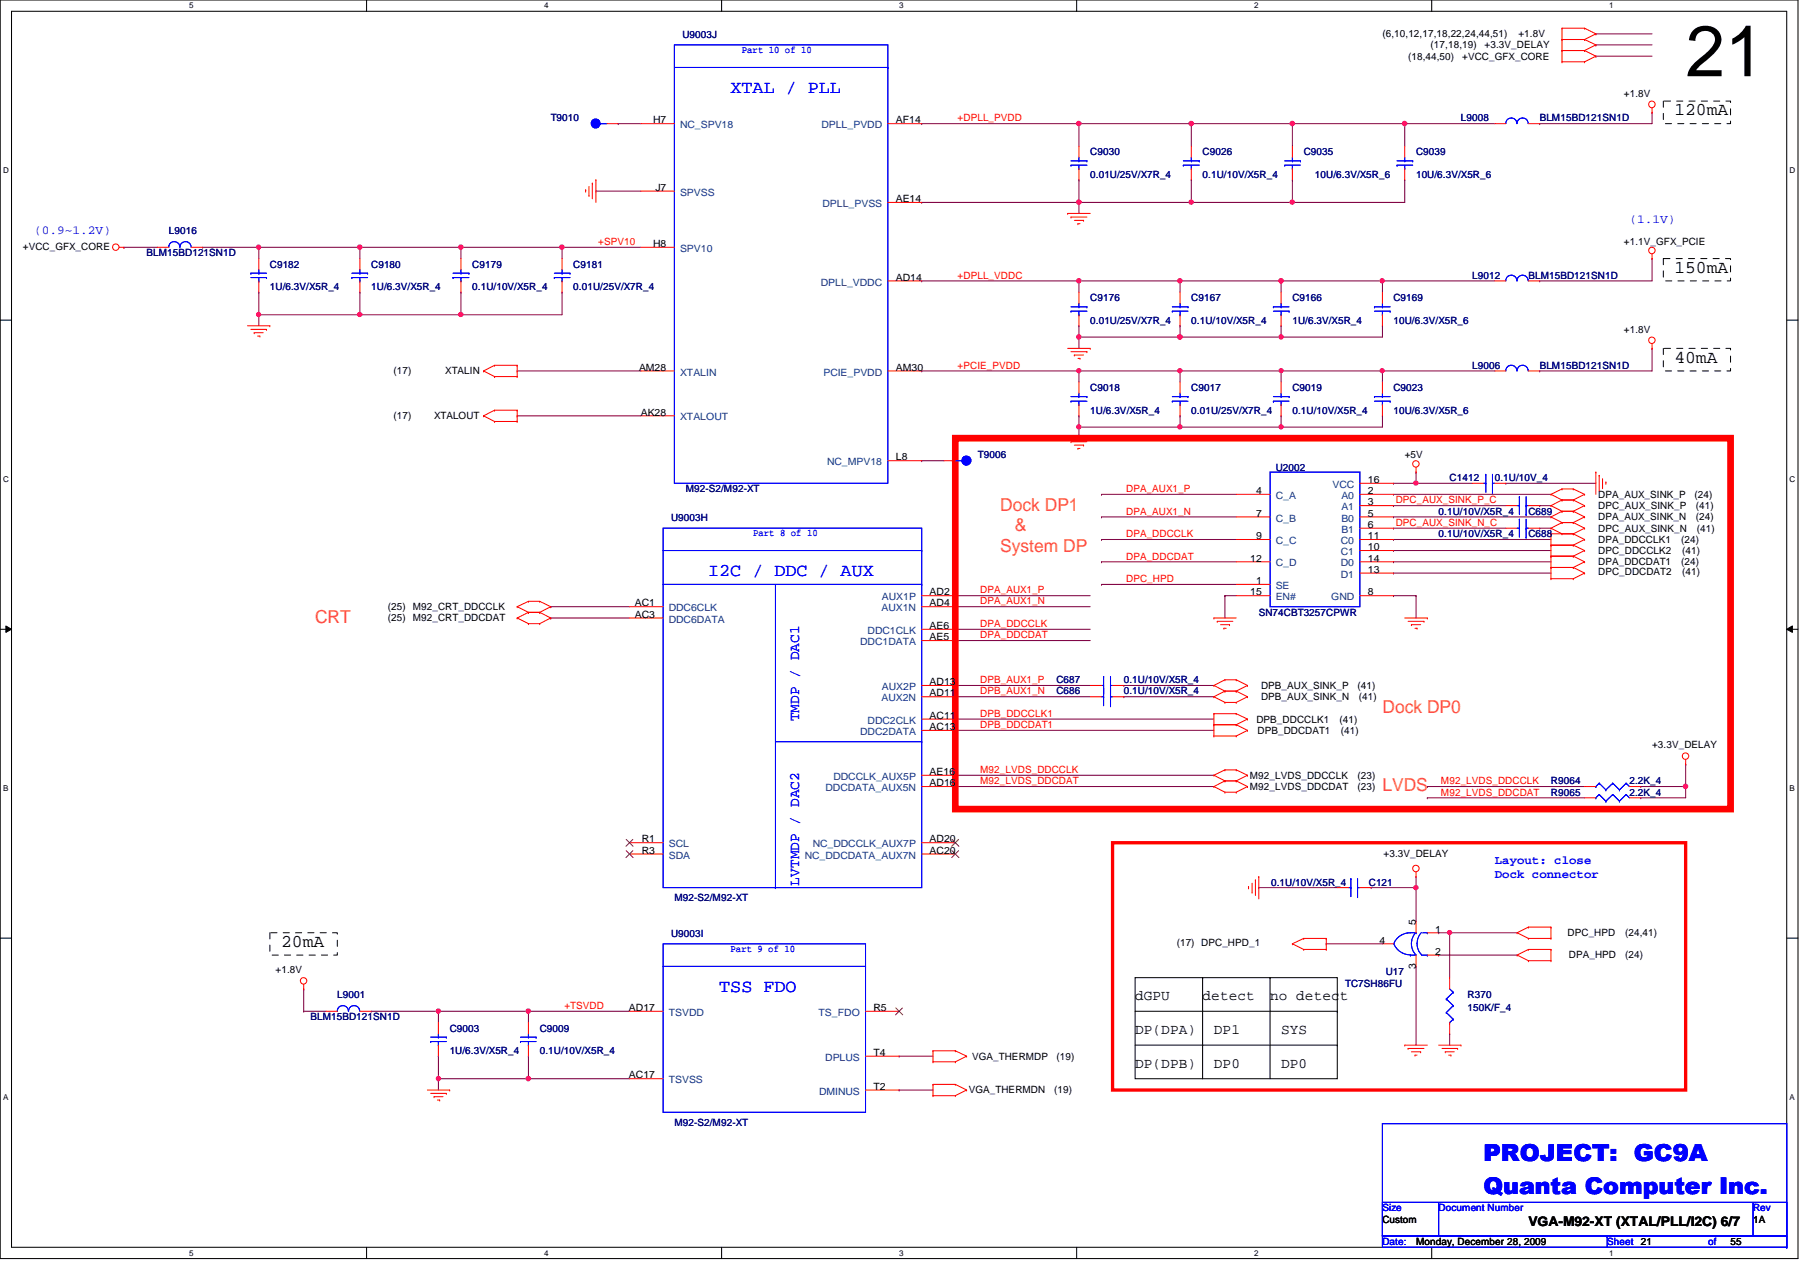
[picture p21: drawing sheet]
<svg xmlns="http://www.w3.org/2000/svg" width="297mm" height="210mm" viewBox="0 0 297 210" stroke-linecap="round" stroke-linejoin="round" font-family="sans-serif">
<defs><g id="words">
<text font-size="11.9" x="278.2" y="12.6">21</text>
<text font-size="3.9" fill="#00f" x="244.8" y="191.5">PROJECT: GC9A</text>
<text font-size="3.8" fill="#00f" x="244.8" y="197">Quanta Computer Inc.</text>
<g font-size="3" fill="#00f">
<text x="120.6" y="15.4">XTAL / PLL</text>
<text x="116.9" y="95.1">I2C / DDC / AUX</text>
<text x="118.7" y="163.7">TSS FDO</text>
</g>
<g font-size="3">
<text x="276.3" y="19">120mA</text>
<text x="276.3" y="45">150mA</text>
<text x="276.3" y="59.9">40mA</text>
<text x="46.4" y="156.3">20mA</text>
</g>
<g font-size="3" fill="#ff8000">
<text x="165.1" y="84.2">Dock DP1</text>
<text x="167.5" y="87.7">&amp;</text>
<text x="165.1" y="91.1">System DP</text>
<text x="52" y="102.8">CRT</text>
<text x="228.1" y="117.6">Dock DP0</text>
<text x="228.1" y="130.6">LVDS</text>
</g>
<g font-size="2.4" fill="#00f">
<text x="131.9" y="119" transform="rotate(-90 131.9 119)">TMDP / DAC1</text>
<text x="131.9" y="146.1" transform="rotate(-90 131.9 146.1)">LVTMDP / DAC2</text>
</g>
<g font-size="2.4">
<text x="187.3" y="165.1">dGPU</text>
<text x="198.5" y="165.1">detect</text>
<text x="209.6" y="165.1">no detect</text>
<text x="187.3" y="170.6">DP(DPA)</text>
<text x="200.3" y="170.6">DP1</text>
<text x="211.4" y="170.6">SYS</text>
<text x="187.3" y="176.2">DP(DPB)</text>
<text x="200.3" y="176.2">DP0</text>
<text x="211.4" y="176.2">DP0</text>
</g>
<text font-size="2.2" x="252.2" y="202.4">VGA-M92-XT (XTAL/PLL/I2C) 6/7</text>
<g font-size="2" fill="#00f">
<text x="5.6" y="38.7">(0.9~1.2V)</text>
<text x="268.9" y="36.8">(1.1V)</text>
<text x="246.7" y="142.6">Layout: close</text>
<text x="246.7" y="144.9">Dock connector</text>
</g>
<g font-size="1.7" fill="#000080">
<text x="112.6" y="6.3">U9003J</text>
<text x="90.9" y="20">T9010</text>
<text x="241.1" y="20">L9008</text>
<text x="254.1" y="20">BLM15BD121SN1D</text>
<text x="179.9" y="25.6">C9030</text>
<text x="179.9" y="29.3">0.01U/25V/X7R_4</text>
<text x="198.5" y="25.6">C9026</text>
<text x="198.5" y="29.3">0.1U/10V/X5R_4</text>
<text x="215.1" y="25.6">C9035</text>
<text x="217" y="29.3">10U/6.3V/X5R_6</text>
<text x="233.7" y="25.6">C9039</text>
<text x="233.7" y="29.3">10U/6.3V/X5R_6</text>
<text x="27.9" y="38.6">L9016</text>
<text x="24.2" y="42.3">BLM15BD121SN1D</text>
<text x="44.5" y="44.2">C9182</text>
<text x="44.5" y="47.8">1U/6.3V/X5R_4</text>
<text x="61.3" y="44.2">C9180</text>
<text x="61.3" y="47.8">1U/6.3V/X5R_4</text>
<text x="77.9" y="44.2">C9179</text>
<text x="77.9" y="47.8">0.1U/10V/X5R_4</text>
<text x="94.6" y="44.2">C9181</text>
<text x="94.6" y="47.8">0.01U/25V/X7R_4</text>
<text x="242.9" y="46">L9012</text>
<text x="252.2" y="46">BLM15BD121SN1D</text>
<text x="179.9" y="49.7">C9176</text>
<text x="179.9" y="53.4">0.01U/25V/X7R_4</text>
<text x="196.6" y="49.7">C9167</text>
<text x="196.6" y="53.4">0.1U/10V/X5R_4</text>
<text x="213.3" y="49.7">C9166</text>
<text x="213.3" y="53.4">1U/6.3V/X5R_4</text>
<text x="230" y="49.7">C9169</text>
<text x="230" y="53.4">10U/6.3V/X5R_6</text>
<text x="179.9" y="64.5">C9018</text>
<text x="196.6" y="64.5">C9017</text>
<text x="213.3" y="64.5">C9019</text>
<text x="230" y="64.5">C9023</text>
<text x="242.9" y="60.8">L9006</text>
<text x="254.1" y="60.8">BLM15BD121SN1D</text>
<text x="179.9" y="68.2">1U/6.3V/X5R_4</text>
<text x="196.6" y="68.2">0.01U/25V/X7R_4</text>
<text x="213.3" y="68.2">0.1U/10V/X5R_4</text>
<text x="230" y="68.2">10U/6.3V/X5R_6</text>
<text x="161.4" y="75.6">T9006</text>
<text x="210.5" y="77.7">U2002</text>
<text x="113.2" y="81.2">M92-S2/M92-XT</text>
<text x="239.2" y="79.4">C1412</text>
<text x="246.7" y="79.4">0.1U/10V_4</text>
<text x="110.7" y="86">U9003H</text>
<text x="237.4" y="88.6">0.1U/10V/X5R_4</text>
<text x="237.4" y="84.9">0.1U/10V/X5R_4</text>
<text x="252.2" y="88.6">C688</text>
<text x="252.2" y="84.9">C689</text>
<text x="207.7" y="101.6">SN74CBT3257CPWR</text>
<text x="174.3" y="112.7">C687</text>
<text x="185.5" y="112.7">0.1U/10V/X5R_4</text>
<text x="174.3" y="114.6">C686</text>
<text x="185.5" y="114.6">0.1U/10V/X5R_4</text>
<text x="255.9" y="129.4">R9064</text>
<text x="255.9" y="131.3">R9065</text>
<text x="268.9" y="129.4">2.2K_4</text>
<text x="268.9" y="131.3">2.2K_4</text>
<text x="111.3" y="148.7">M92-S2/M92-XT</text>
<text x="209.8" y="146.1">0.1U/10V/X5R_4</text>
<text x="225.9" y="146.1">C121</text>
<text x="110.7" y="154.6">U9003I</text>
<text x="228.7" y="161">U17</text>
<text x="55.7" y="164.7">L9001</text>
<text x="222" y="162.8">TC7SH86FU</text>
<text x="242.2" y="164.7">R370</text>
<text x="242.2" y="166.9">150K/F_4</text>
<text x="51.2" y="168.4">BLM15BD121SN1D</text>
<text x="74.2" y="170.2">C9003</text>
<text x="74.2" y="173.9">1U/6.3V/X5R_4</text>
<text x="89.1" y="170.2">C9009</text>
<text x="89.1" y="173.9">0.1U/10V/X5R_4</text>
<text x="111.3" y="185.8">M92-S2/M92-XT</text>
</g>
<g font-size="1.7" fill="#00f">
<text x="122.4" y="8.7">Part 10 of 10</text>
<text x="124.3" y="88.5">Part 8 of 10</text>
<text x="120.6" y="157.1">Part 9 of 10</text>
<text x="228.1" y="199.9">Size</text>
<text x="237.4" y="199.9">Document Number</text>
<text x="289.3" y="199.9">Rev</text>
<text x="228.1" y="205.4">Date:</text>
<text x="265.2" y="205.4">Sheet</text>
<text x="281.9" y="205.4">of</text>
</g>
<g font-size="1.7">
<text x="228.1" y="6.1">(6,10,12,17,18,22,24,44,51)</text>
<text x="232.4" y="9.8">(18,44,50)</text>
<text x="236.1" y="8">(17,18,19)</text>
<text x="241.3" y="9.8">+VCC_GFX_CORE</text>
<text x="245" y="8">+3.3V_DELAY</text>
<text x="250.6" y="6.1">+1.8V</text>
<text x="268" y="16">+1.8V</text>
<text x="107.8" y="20.4">H7</text>
<text x="147.8" y="20.4">AF14</text>
<text x="108.2" y="31.5">J7</text>
<text x="147.8" y="33.4">AE14</text>
<text x="3.8" y="41.2">+VCC_GFX_CORE</text>
<text x="107.8" y="40.8">H8</text>
<text x="268" y="40.4">+1.1V_GFX_PCIE</text>
<text x="147.8" y="46.3">AD14</text>
<text x="268" y="54.9">+1.8V</text>
<text x="64.9" y="61.8">(17)</text>
<text x="73.5" y="61.8">XTALIN</text>
<text x="105.4" y="61.2">AM28</text>
<text x="147.8" y="61.2">AM30</text>
<text x="64.9" y="69.2">(17)</text>
<text x="71.6" y="69.2">XTALOUT</text>
<text x="105.7" y="68.6">AK28</text>
<text x="147.8" y="76">L8</text>
<text x="231.8" y="75.6">+5V</text>
<text x="207.3" y="81.5">4</text>
<text x="225.7" y="81.5">2</text>
<text x="225.7" y="83.4">3</text>
<text x="225.7" y="79.7">16</text>
<text x="263.7" y="82.2">DPA_AUX_SINK_P</text>
<text x="263.7" y="84">DPC_AUX_SINK_P</text>
<text x="279.7" y="82.2">(24)</text>
<text x="279.9" y="84">(41)</text>
<text x="207.3" y="85.3">7</text>
<text x="207.3" y="89">9</text>
<text x="225.7" y="85.3">5</text>
<text x="225.7" y="87.1">6</text>
<text x="225.7" y="89">11</text>
<text x="263.7" y="89.6">DPA_DDCCLK1</text>
<text x="263.7" y="85.9">DPA_AUX_SINK_N</text>
<text x="263.7" y="87.7">DPC_AUX_SINK_N</text>
<text x="277.4" y="89.6">(24)</text>
<text x="279.9" y="85.9">(24)</text>
<text x="280" y="87.7">(41)</text>
<text x="206.3" y="92.7">12</text>
<text x="225.7" y="90.8">10</text>
<text x="225.7" y="94.5">13</text>
<text x="225.7" y="92.7">14</text>
<text x="263.7" y="91.4">DPC_DDCCLK2</text>
<text x="263.7" y="95">DPC_DDCDAT2</text>
<text x="263.7" y="93.3">DPA_DDCDAT1</text>
<text x="277.4" y="93.3">(24)</text>
<text x="277.6" y="91.4">(41)</text>
<text x="277.6" y="95">(41)</text>
<text x="64" y="100.7">(25) M92_CRT_DDCCLK</text>
<text x="104.8" y="101.9">AC3</text>
<text x="104.8" y="100.1">AC1</text>
<text x="153.4" y="98.3">AD2</text>
<text x="153.4" y="100.1">AD4</text>
<text x="206.3" y="98.3">15</text>
<text x="207.3" y="96.4">1</text>
<text x="225.7" y="98.3">8</text>
<text x="64" y="102.5">(25) M92_CRT_DDCDAT</text>
<text x="153.4" y="105.7">AE5</text>
<text x="153.4" y="103.8">AE6</text>
<text x="153.4" y="113.1">AD13</text>
<text x="208.1" y="113.7">DPB_AUX_SINK_P</text>
<text x="224" y="113.7">(41)</text>
<text x="153.4" y="118.6">AC11</text>
<text x="153.4" y="114.9">AD11</text>
<text x="207.3" y="119.3">DPB_DDCCLK1</text>
<text x="208.1" y="115.5">DPB_AUX_SINK_N</text>
<text x="221.1" y="119.3">(41)</text>
<text x="224.2" y="115.5">(41)</text>
<text x="153.4" y="120.5">AC13</text>
<text x="207.5" y="121.1">DPB_DDCDAT1</text>
<text x="221.3" y="121.1">(41)</text>
<text x="272.6" y="123.5">+3.3V_DELAY</text>
<text x="153.4" y="127.9">AE16</text>
<text x="153.4" y="129.8">AD16</text>
<text x="206.2" y="128.5">M92_LVDS_DDCCLK</text>
<text x="206.2" y="130.3">M92_LVDS_DDCDAT</text>
<text x="224" y="128.5">(23)</text>
<text x="224" y="130.3">(23)</text>
<text x="105.9" y="139">R1</text>
<text x="105.9" y="140.9">R3</text>
<text x="153.4" y="140.9">AC20</text>
<text x="153.4" y="139">AD20</text>
<text x="228.3" y="141.5">+3.3V_DELAY</text>
<text x="227.7" y="155.7">4</text>
<text x="233.6" y="152.6" transform="rotate(-90 233.6 152.6)">5</text>
<text x="236.9" y="153.9">1</text>
<text x="258.7" y="154.5">DPC_HPD</text>
<text x="268.2" y="154.5">(24,41)</text>
<text x="45.5" y="160.6">+1.8V</text>
<text x="194.2" y="156.1">(17) DPC_HPD_1</text>
<text x="233.6" y="159.9" transform="rotate(-90 233.6 159.9)">3</text>
<text x="236.9" y="157.6">2</text>
<text x="258.9" y="158.2">DPA_HPD</text>
<text x="268.2" y="158.2">(24)</text>
<text x="103.8" y="166.8">AD17</text>
<text x="144.1" y="166.8">R5</text>
<text x="103.8" y="178">AC17</text>
<text x="144.1" y="174.2">T4</text>
<text x="144.1" y="179.8">T2</text>
<text x="160.4" y="174.9">VGA_THERMDP</text>
<text x="174.3" y="174.9">(19)</text>
<text x="159.9" y="180.4">VGA_THERMDN</text>
<text x="174" y="180.4">(19)</text>
<text x="228.1" y="201.8">Custom</text>
<text x="289.3" y="201.8">1A</text>
<text x="233.7" y="205.4">Monday, December 28, 2009</text>
<text x="270.8" y="205.4">21</text>
<text x="285.6" y="205.4">55</text>
</g>
<g font-size="1.7" fill="#004080">
<text x="112.2" y="21.2">NC_SPV18</text>
<text x="135.5" y="21.2">DPLL_PVDD</text>
<text x="112.2" y="32.3">SPVSS</text>
<text x="135.7" y="34.2">DPLL_PVSS</text>
<text x="112.2" y="41.6">SPV10</text>
<text x="135.5" y="47.1">DPLL_VDDC</text>
<text x="112.2" y="62">XTALIN</text>
<text x="135.9" y="62">PCIE_PVDD</text>
<text x="112.2" y="69.4">XTALOUT</text>
<text x="136.5" y="76.8">NC_MPV18</text>
<text x="210.5" y="82.3">C_A</text>
<text x="219.9" y="80.5">VCC</text>
<text x="221.4" y="82.3">A0</text>
<text x="210.5" y="86.1">C_B</text>
<text x="210.5" y="89.8">C_C</text>
<text x="221.3" y="89.8">C0</text>
<text x="221.4" y="86.1">B0</text>
<text x="221.4" y="87.9">B1</text>
<text x="221.4" y="84.2">A1</text>
<text x="210.5" y="93.5">C_D</text>
<text x="221.3" y="91.6">C1</text>
<text x="221.3" y="95.3">D1</text>
<text x="221.3" y="93.5">D0</text>
<text x="110.4" y="100.9">DDC6CLK</text>
<text x="145.5" y="100.9">AUX1N</text>
<text x="145.5" y="99.1">AUX1P</text>
<text x="210.5" y="97.2">SE</text>
<text x="210.5" y="99.1">EN#</text>
<text x="219.7" y="99.1">GND</text>
<text x="110.4" y="102.7">DDC6DATA</text>
<text x="141.9" y="106.5">DDC1DATA</text>
<text x="143.2" y="104.6">DDC1CLK</text>
<text x="145.5" y="113.9">AUX2P</text>
<text x="143.2" y="119.4">DDC2CLK</text>
<text x="145.5" y="115.7">AUX2N</text>
<text x="141.9" y="121.3">DDC2DATA</text>
<text x="136.2" y="130.6">DDCDATA_AUX5N</text>
<text x="137.5" y="128.7">DDCCLK_AUX5P</text>
<text x="110.4" y="139.8">SCL</text>
<text x="110.4" y="141.7">SDA</text>
<text x="132.8" y="141.7">NC_DDCDATA_AUX7N</text>
<text x="134.1" y="139.8">NC_DDCCLK_AUX7P</text>
<text x="110.4" y="167.6">TSVDD</text>
<text x="135.1" y="167.6">TS_FDO</text>
<text x="110.4" y="178.8">TSVSS</text>
<text x="136.2" y="175">DPLUS</text>
<text x="135.2" y="180.6">DMINUS</text>
</g>
<g font-size="1.7" fill="#f00">
<text x="158" y="20">+DPLL_PVDD</text>
<text x="98.7" y="40.4">+SPV10</text>
<text x="158" y="46">+DPLL_VDDC</text>
<text x="158" y="60.8">+PCIE_PVDD</text>
<text x="185.8" y="81.2">DPA_AUX1_P</text>
<text x="230.3" y="83.1">DPC_AUX_SINK_P_C</text>
<text x="185.8" y="88.6">DPA_DDCCLK</text>
<text x="185.8" y="84.9">DPA_AUX1_N</text>
<text x="230.3" y="86.8">DPC_AUX_SINK_N_C</text>
<text x="185.8" y="92.3">DPA_DDCDAT</text>
<text x="161.8" y="99.7">DPA_AUX1_N</text>
<text x="161.8" y="97.9">DPA_AUX1_P</text>
<text x="185.8" y="96.1">DPC_HPD</text>
<text x="161.8" y="105.3">DPA_DDCDAT</text>
<text x="161.8" y="103.5">DPA_DDCCLK</text>
<text x="161.8" y="112.7">DPB_AUX1_P</text>
<text x="161.8" y="118.3">DPB_DDCCLK1</text>
<text x="161.8" y="114.6">DPB_AUX1_N</text>
<text x="161.8" y="120.1">DPB_DDCDAT1</text>
<text x="161.8" y="129.4">M92_LVDS_DDCDAT</text>
<text x="161.8" y="127.6">M92_LVDS_DDCCLK</text>
<text x="237.8" y="131.3">M92_LVDS_DDCDAT</text>
<text x="237.8" y="129.4">M92_LVDS_DDCCLK</text>
<text x="93.1" y="166.5">+TSVDD</text>
</g>
<g font-size="1.3">
<text x="31.2" y="1.4">5</text>
<text x="89.8" y="1.4">4</text>
<text x="148.4" y="1.4">3</text>
<text x="207" y="1.4">2</text>
<text x="265.6" y="1.4">1</text>
<text x=".5" y="28.5">D</text>
<text x="295.3" y="28.5">D</text>
<text x=".5" y="79.5">C</text>
<text x="295.3" y="79.5">C</text>
<text x=".5" y="130.5">B</text>
<text x="295.3" y="130.5">B</text>
<text x=".5" y="181.5">A</text>
<text x="295.3" y="181.5">A</text>
<text x="31.2" y="207.2">5</text>
<text x="89.8" y="207.2">4</text>
<text x="148.4" y="207.2">3</text>
<text x="207" y="207.2">2</text>
<text x="265.6" y="207.2">1</text>
</g>
</g></defs>
<path d="M0 0h296.7v207.7h-296.7zM1.9 1.9h292.9v203.9h-292.9z" fill="none" stroke="#000" stroke-width=".17"/>
<g fill="#fff">
<path d="M31.2 .2h.7v1.5h-.7z"/>
<path d="M31.2 206h.7v1.5h-.7z"/>
</g>
<path d="M60.5 0v1.9M60.5 205.8v1.9" fill="none" stroke="#000" stroke-width=".17"/>
<g fill="#fff">
<path d="M89.8 .2h.7v1.5h-.7z"/>
<path d="M89.8 206h.7v1.5h-.7z"/>
</g>
<path d="M119.1 0v1.9M119.1 205.8v1.9" fill="none" stroke="#000" stroke-width=".17"/>
<g fill="#fff">
<path d="M148.4 .2h.7v1.5h-.7z"/>
<path d="M148.4 206h.7v1.5h-.7z"/>
</g>
<path d="M177.7 0v1.9M177.7 205.8v1.9" fill="none" stroke="#000" stroke-width=".17"/>
<g fill="#fff">
<path d="M207 .2h.7v1.5h-.7z"/>
<path d="M207 206h.7v1.5h-.7z"/>
</g>
<path d="M236.3 0v1.9M236.3 205.8v1.9" fill="none" stroke="#000" stroke-width=".17"/>
<g fill="#fff">
<path d="M265.6 .2h.7v1.5h-.7z"/>
<path d="M265.6 206h.7v1.5h-.7z"/>
<path d="M.5 27.3h.9v1.5h-.9z"/>
<path d="M295.3 27.3h.9v1.5h-.9z"/>
<path d="M.5 78.3h.9v1.5h-.9z"/>
<path d="M295.3 78.3h.9v1.5h-.9z"/>
</g>
<path d="M0 52.8h1.9M294.8 52.8h1.9" fill="none" stroke="#000" stroke-width=".17"/>
<g fill="#fff">
<path d="M.5 129.3h.9v1.5h-.9z"/>
<path d="M295.3 129.3h.9v1.5h-.9z"/>
</g>
<path d="M0 103.8h1.9M1 103.3l.9 .5-.9 .6zM294.8 103.8l1-.5v1.1zM294.8 103.8h1.9" fill="none" stroke="#000" stroke-width=".17"/>
<path d="M1 103.3l.9 .5-.9 .6zM294.8 103.8l1-.5v1.1z" fill="#000"/>
<g fill="#fff">
<path d="M.5 180.3h.8v1.5h-.8z"/>
<path d="M295.3 180.3h.8v1.5h-.8z"/>
</g>
<path d="M0 154.8h1.9M294.8 154.8h1.9" fill="none" stroke="#000" stroke-width=".17"/>
<path d="M72.3 178h.1M72.3 178h14.9M148.4 179.9h.1M148.4 179.9h5.6" fill="none" stroke="#800040" stroke-width=".17"/>
<circle cx="87.2" cy="178" r=".37" fill="#f0f"/>
<circle cx="87.2" cy="178" r=".37" fill="none" stroke="#f0f" stroke-width=".17"/>
<circle cx="72.3" cy="178" r=".35" fill="#f0f"/>
<circle cx="72.3" cy="178" r=".35" fill="none" stroke="#f0f" stroke-width=".17"/>
<path d="M50.1 166.9h.1M50.1 166.9h3.7M61.3 166.9h.1M61.3 166.9h42.6M72.3 166.9h.1M72.3 166.9v1.8M87.2 178h.1M87.2 166.9h.1M87.2 174.3h.1M87.2 178h16.7M87.2 174.3v3.7" fill="none" stroke="#800040" stroke-width=".17"/>
<circle cx="72.3" cy="166.9" r=".35" fill="#f0f"/>
<circle cx="72.3" cy="166.9" r=".35" fill="none" stroke="#f0f" stroke-width=".17"/>
<path d="M87.2 166.9h.1M87.2 166.9v1.8" fill="none" stroke="#800040" stroke-width=".17"/>
<circle cx="87.2" cy="166.9" r=".37" fill="#f0f"/>
<circle cx="87.2" cy="166.9" r=".37" fill="none" stroke="#f0f" stroke-width=".17"/>
<g fill="none" stroke="#800040" stroke-width=".17">
<path d="M272.6 18.5h.1M272.6 18.5v1.9M20.4 40.8h.1M20.4 40.8h5.6M228.1 61.2h.1M228.1 61.2h18.6M90.9 100.1h.1M90.9 102h.1M90.9 100.1h13M90.9 102h13M50.1 163.2h.1M50.1 163.2v3.7"/>
<path d="M72.3 174.3h.1M72.3 178h.1M72.3 174.3v5.6M148.4 174.3h.1M148.4 174.3h5.6"/>
</g>
<circle cx="228.1" cy="61.2" r=".34" fill="#f0f"/>
<circle cx="228.1" cy="61.2" r=".34" fill="none" stroke="#f0f" stroke-width=".17"/>
<path d="M178.1 20.4h.1M178.1 20.4v3.7M194.7 55.6h.1M194.7 55.6h16.7" fill="none" stroke="#800040" stroke-width=".17"/>
<circle cx="194.7" cy="55.6" r=".37" fill="#f0f"/>
<circle cx="194.7" cy="55.6" r=".37" fill="none" stroke="#f0f" stroke-width=".17"/>
<path d="M152.1 20.4h.1M152.1 20.4h26M211.4 55.6h.1M211.4 55.6h16.7" fill="none" stroke="#800040" stroke-width=".17"/>
<circle cx="211.4" cy="55.6" r=".35" fill="#f0f"/>
<circle cx="211.4" cy="55.6" r=".35" fill="none" stroke="#f0f" stroke-width=".17"/>
<path d="M211.4 46.4h.1M211.4 46.4h16.7" fill="none" stroke="#800040" stroke-width=".17"/>
<circle cx="228.1" cy="46.3" r=".35" fill="#f0f"/>
<circle cx="228.1" cy="46.3" r=".35" fill="none" stroke="#f0f" stroke-width=".17"/>
<circle cx="211.4" cy="46.3" r=".35" fill="#f0f"/>
<circle cx="211.4" cy="46.3" r=".35" fill="none" stroke="#f0f" stroke-width=".17"/>
<path d="M178.1 55.6h.1M178.1 55.6v1.9M194.7 46.4h.1M194.7 46.4h16.7" fill="none" stroke="#800040" stroke-width=".17"/>
<circle cx="211.4" cy="46.3" r=".35" fill="#f0f"/>
<circle cx="211.4" cy="46.3" r=".35" fill="none" stroke="#f0f" stroke-width=".17"/>
<circle cx="194.7" cy="46.3" r=".37" fill="#f0f"/>
<circle cx="194.7" cy="46.3" r=".37" fill="none" stroke="#f0f" stroke-width=".17"/>
<path d="M178.1 46.4h.1M178.1 46.4h16.6M254.1 46.4h.1M254.1 46.4h18.5" fill="none" stroke="#800040" stroke-width=".17"/>
<circle cx="178" cy="46.3" r=".37" fill="#f0f"/>
<circle cx="178" cy="46.3" r=".37" fill="none" stroke="#f0f" stroke-width=".17"/>
<g fill="none" stroke="#800040" stroke-width=".17">
<path d="M178.1 29.7h.1M178.1 29.7v3.7M196.6 29.7h.1M196.6 29.7v3.7M213.3 29.7h.1M213.3 29.7v3.7M178.1 68.6h.1M178.1 68.6v1.9M194.7 68.6h.1M194.7 61.2h.1M194.7 68.6v1.9M194.7 61.2h16.7"/>
<path d="M211.4 68.6h.1M211.4 68.6v1.9M254.1 61.2h.1M254.1 61.2h18.5"/>
</g>
<circle cx="211.4" cy="61.2" r=".34" fill="#f0f"/>
<circle cx="211.4" cy="61.2" r=".34" fill="none" stroke="#f0f" stroke-width=".17"/>
<circle cx="194.7" cy="61.2" r=".36" fill="#f0f"/>
<circle cx="194.7" cy="61.2" r=".36" fill="none" stroke="#f0f" stroke-width=".17"/>
<path d="M178.1 61.2h.1M178.1 61.2h16.6" fill="none" stroke="#800040" stroke-width=".17"/>
<circle cx="178" cy="61.2" r=".36" fill="#f0f"/>
<circle cx="178" cy="61.2" r=".36" fill="none" stroke="#f0f" stroke-width=".17"/>
<path d="M196.6 20.4h.1M196.6 20.4h16.7M231.8 20.4h.1M231.8 29.7h.1M231.8 20.4v3.7M231.8 29.7v3.7M254.1 20.4h.1M254.1 20.4h18.5" fill="none" stroke="#800040" stroke-width=".17"/>
<circle cx="213.2" cy="20.4" r=".37" fill="#f0f"/>
<circle cx="213.2" cy="20.4" r=".37" fill="none" stroke="#f0f" stroke-width=".17"/>
<circle cx="196.6" cy="20.4" r=".37" fill="#f0f"/>
<circle cx="196.6" cy="20.4" r=".37" fill="none" stroke="#f0f" stroke-width=".17"/>
<path d="M196.6 20.4h.1M196.6 20.4v3.7M213.3 20.4h.1M213.3 20.4v3.7M152.1 46.4h.1M152.1 46.4h26M152.1 61.2h.1M152.1 61.2h26M211.4 70.5h.1M228.1 68.6h.1M228.1 68.6v1.9h-16.7" fill="none" stroke="#800040" stroke-width=".17"/>
<circle cx="211.4" cy="70.4" r=".34" fill="#f0f"/>
<circle cx="211.4" cy="70.4" r=".34" fill="none" stroke="#f0f" stroke-width=".17"/>
<path d="M178.1 20.4h.1M178.1 20.4h18.5" fill="none" stroke="#800040" stroke-width=".17"/>
<circle cx="178" cy="20.4" r=".37" fill="#f0f"/>
<circle cx="178" cy="20.4" r=".37" fill="none" stroke="#f0f" stroke-width=".17"/>
<path d="M178.1 70.5h.1M178.1 70.5h16.6" fill="none" stroke="#800040" stroke-width=".17"/>
<circle cx="194.7" cy="70.4" r=".36" fill="#f0f"/>
<circle cx="194.7" cy="70.4" r=".36" fill="none" stroke="#f0f" stroke-width=".17"/>
<circle cx="178" cy="70.4" r=".36" fill="#f0f"/>
<circle cx="178" cy="70.4" r=".36" fill="none" stroke="#f0f" stroke-width=".17"/>
<path d="M152.1 33.4h.1M152.1 33.4h26M213.3 20.4h.1M213.3 20.4h18.5" fill="none" stroke="#800040" stroke-width=".17"/>
<circle cx="178" cy="33.4" r=".36" fill="#f0f"/>
<circle cx="178" cy="33.4" r=".36" fill="none" stroke="#f0f" stroke-width=".17"/>
<path d="M231.8 20.4h.1M231.8 20.4h14.9" fill="none" stroke="#800040" stroke-width=".17"/>
<circle cx="231.8" cy="20.4" r=".37" fill="#f0f"/>
<circle cx="231.8" cy="20.4" r=".37" fill="none" stroke="#f0f" stroke-width=".17"/>
<path d="M59.4 51.9h.1M59.4 51.9h33.3M76.1 51.9h.1M272.6 42.7h.1M272.6 42.7v3.7M85.3 61.2h.1M85.3 61.2h20.4" fill="none" stroke="#800040" stroke-width=".17"/>
<circle cx="76.1" cy="51.9" r=".36" fill="#f0f"/>
<circle cx="76.1" cy="51.9" r=".36" fill="none" stroke="#f0f" stroke-width=".17"/>
<g fill="none" stroke="#800040" stroke-width=".17">
<path d="M42.7 51.9h.1M42.7 48.2h.1M42.7 40.8h.1M42.7 40.8v1.9M42.7 48.2v5.6M59.4 48.2h.1M59.4 40.8h.1M59.4 40.8v1.9M59.4 48.2v3.7M59.4 40.8h16.7M76.1 48.2h.1M76.1 40.8h.1"/>
<path d="M76.1 40.8v1.9M76.1 48.2v3.7M92.7 40.8h.1M92.7 48.2h.1M92.7 40.8v1.9M92.7 48.2v3.7"/>
</g>
<circle cx="59.4" cy="40.8" r=".37" fill="#f0f"/>
<circle cx="59.4" cy="40.8" r=".37" fill="none" stroke="#f0f" stroke-width=".17"/>
<path d="M98.3 31.5h.1M98.3 31.5h7.4M33.4 40.8h.1M33.4 40.8h26M42.7 40.8h.1M272.6 57.5h.1M272.6 57.5v3.7" fill="none" stroke="#800040" stroke-width=".17"/>
<circle cx="42.7" cy="40.8" r=".35" fill="#f0f"/>
<circle cx="42.7" cy="40.8" r=".35" fill="none" stroke="#f0f" stroke-width=".17"/>
<path d="M92.7 40.8h.1M92.7 40.8h13" fill="none" stroke="#800040" stroke-width=".17"/>
<circle cx="92.7" cy="40.8" r=".37" fill="#f0f"/>
<circle cx="92.7" cy="40.8" r=".37" fill="none" stroke="#f0f" stroke-width=".17"/>
<path d="M76.1 40.8h.1M76.1 40.8h16.6" fill="none" stroke="#800040" stroke-width=".17"/>
<circle cx="76" cy="40.8" r=".37" fill="#f0f"/>
<circle cx="76" cy="40.8" r=".37" fill="none" stroke="#f0f" stroke-width=".17"/>
<path d="M102 20.4h.1M102 20.4h3.7M42.7 51.9h.1M42.7 51.9h16.7M85.3 68.6h.1M85.3 68.6h20.4M152.1 76h.1M152.1 76h3.7" fill="none" stroke="#800040" stroke-width=".17"/>
<circle cx="59.4" cy="51.9" r=".36" fill="#f0f"/>
<circle cx="59.4" cy="51.9" r=".36" fill="none" stroke="#f0f" stroke-width=".17"/>
<circle cx="42.7" cy="51.9" r=".34" fill="#f0f"/>
<circle cx="42.7" cy="51.9" r=".34" fill="none" stroke="#f0f" stroke-width=".17"/>
<g fill="none" stroke="#800040" stroke-width=".17">
<path d="M178.1 53.8h.1M178.1 46.4h.1M178.1 55.6h.1M178.1 46.4v1.8M178.1 53.8v1.8M194.7 53.8h.1M194.7 46.4h.1M194.7 46.4v1.8M194.7 53.8v1.8h-16.6M211.4 53.8h.1M211.4 46.4h.1M211.4 46.4v1.8"/>
<path d="M211.4 53.8v1.8M228.1 53.8h.1M228.1 46.4h.1M228.1 46.4v1.8M228.1 53.8v1.8M228.1 46.4h18.6M178.1 70.5h.1M178.1 61.2h.1M178.1 61.2v1.8M178.1 70.5v1.8M194.7 70.5h.1M194.7 61.2h.1"/>
<path d="M194.7 70.5h16.7M194.7 61.2v1.8M211.4 61.2h.1M211.4 61.2v1.8M211.4 61.2h16.7M228.1 61.2h.1M228.1 61.2v1.8"/>
</g>
<circle cx="194.7" cy="55.6" r=".37" fill="#f0f"/>
<circle cx="194.7" cy="55.6" r=".37" fill="none" stroke="#f0f" stroke-width=".17"/>
<circle cx="178" cy="55.6" r=".37" fill="#f0f"/>
<circle cx="178" cy="55.6" r=".37" fill="none" stroke="#f0f" stroke-width=".17"/>
<path d="M178.1 33.4h.1M178.1 33.4v1.8M196.6 33.4h.1M196.6 33.4h35.2M213.3 33.4h.1" fill="none" stroke="#800040" stroke-width=".17"/>
<circle cx="213.3" cy="33.4" r=".36" fill="#f0f"/>
<circle cx="213.3" cy="33.4" r=".36" fill="none" stroke="#f0f" stroke-width=".17"/>
<circle cx="196.6" cy="33.4" r=".36" fill="#f0f"/>
<circle cx="196.6" cy="33.4" r=".36" fill="none" stroke="#f0f" stroke-width=".17"/>
<path d="M178.1 33.4h.1M178.1 33.4h18.5" fill="none" stroke="#800040" stroke-width=".17"/>
<circle cx="178" cy="33.4" r=".36" fill="#f0f"/>
<circle cx="178" cy="33.4" r=".36" fill="none" stroke="#f0f" stroke-width=".17"/>
<g fill="none" stroke="#800040" stroke-width=".17">
<path d="M263.4 5.6h.1M263.4 7.4h.1M263.4 9.3h.1M263.4 5.6h9.2M263.4 7.4h9.2M263.4 9.3h9.2M248.5 79.8h.1M248.5 79.8h14.9M230 94.6h.1M230 87.2h.1M230 94.6h25.9M230 87.2h18.5"/>
<path d="M254.1 83.4h.1M254.1 83.4h1.8M157.6 118.7h.1M157.6 118.7h42.7M157.6 120.5h.1M157.6 120.5h42.7M218.9 155.7h.1M218.9 155.7h9.2M233.7 146.5h.1M233.7 146.5v5.6"/>
</g>
<circle cx="233.7" cy="146.5" r=".36" fill="#f0f"/>
<circle cx="233.7" cy="146.5" r=".36" fill="none" stroke="#f0f" stroke-width=".17"/>
<g fill="none" stroke="#800040" stroke-width=".17">
<path d="M233.7 79.8h.1M233.7 77.9h.1M233.7 77.9v1.9M233.7 79.8h9.2M230 89h.1M230 89h25.9M157.6 129.8h.1M157.6 127.9h.1M157.6 129.8h42.7M157.6 127.9h42.7M226.3 146.5h.1M226.3 146.5h7.4"/>
<path d="M233.7 159.5h.1M233.7 159.5v13M239.2 153.9h.1M239.2 153.9h11.2M239.2 170.6h.1M239.2 170.6v1.9"/>
</g>
<circle cx="233.7" cy="79.7" r=".36" fill="#f0f"/>
<circle cx="233.7" cy="79.7" r=".36" fill="none" stroke="#f0f" stroke-width=".17"/>
<g fill="none" stroke="#800040" stroke-width=".17">
<path d="M230 79.8h.1M230 79.8h3.7M157.6 98.3h.1M157.6 98.3h22.3M181.8 96.4h.1M181.8 92.7h.1M181.8 89h.1M181.8 85.3h.1M181.8 81.6h.1M181.8 81.6h22.2M181.8 96.4h22.2M181.8 92.7h22.2"/>
<path d="M181.8 89h22.2M181.8 85.3h22.2M202.1 98.3h.1M202.1 98.3h1.9M202.1 98.3v3.7M230 81.6h.1M230 90.8h.1M230 98.3h.1M230 83.4h.1M230 92.7h.1M230 85.3h.1M230 81.6h25.9"/>
<path d="M230 98.3h3.7M230 90.8h25.9M230 83.4h18.5M230 92.7h25.9M230 85.3h25.9M233.7 98.3h.1M233.7 98.3v3.7M254.1 87.2h.1M254.1 87.2h1.8M157.6 105.7h.1M157.6 103.8h.1M157.6 115h.1"/>
<path d="M157.6 113.1h.1M157.6 100.1h.1M157.6 105.7h22.3M157.6 103.8h22.3M157.6 115h22.3M157.6 113.1h22.3M157.6 100.1h22.3M185.5 115h.1M185.5 113.1h.1M185.5 115h14.8M185.5 113.1h14.8M235.5 131.7h.1"/>
<path d="M235.5 129.8h.1M235.5 131.7h26M235.5 129.8h26M270.8 131.7h.1M278.2 129.8h.1M278.2 129.8v1.9h-7.4M207.7 146.5h.1M207.7 146.5h13M233.7 144.7h.1M233.7 144.7v1.8M237.4 157.6h.1M237.4 157.6h13"/>
</g>
<circle cx="278.1" cy="129.8" r=".37" fill="#f0f"/>
<circle cx="278.1" cy="129.8" r=".37" fill="none" stroke="#f0f" stroke-width=".17"/>
<path d="M270.8 129.8h.1M278.2 126.1h.1M278.2 126.1v3.7h-7.4M239.2 153.9h.1M239.2 153.9v7.4" fill="none" stroke="#800040" stroke-width=".17"/>
<circle cx="239.2" cy="153.9" r=".34" fill="#f0f"/>
<circle cx="239.2" cy="153.9" r=".34" fill="none" stroke="#f0f" stroke-width=".17"/>
<path d="M237.4 153.9h.1M237.4 153.9h1.8" fill="none" stroke="#800040" stroke-width=".17"/>
<g fill="none" stroke="#f00" stroke-width=".17">
<path d="M257.8 6.5h.1M257.8 4.7h.1M257.8 8.3h.1M257.8 10.2h.1M257.8 4.7h3.7M257.8 6.5h3.7M257.8 4.7v5.5M257.8 8.3h3.7M257.8 10.2h3.7M261.5 4.7h.1M261.5 6.5h.1M261.5 8.3h.1"/>
<path d="M261.5 10.2h.1M261.5 4.7l1.9 .9M261.5 6.5l1.9 .9M261.5 8.3l1.9 1M263.4 5.6h.1M263.4 7.4h.1M263.4 9.3h.1M263.4 5.6l-1.9 .9M263.4 7.4l-1.9 .9M263.4 9.3l-1.9 .9M272.6 18.5h.1M272.6 17.8v.7"/>
<path d="M96.6 31.3h.1M96.6 31.3v.4M97.2 32.3h.1M97.2 30.8v1.5M97.7 30.2h.1M97.7 30.2v2.6M98.3 29.7h.1M98.3 29.7v3.7M176.2 35.2h.1M176.2 35.2h3.7M176.7 35.8h.1M176.7 35.8h2.7"/>
<path d="M177.3 36.4h1.5M177.9 36.9h.1M177.9 36.9h.3M178.8 36.4h.1M19.7 40.8h.7M20.4 40.8h.1M40.8 53.8h3.7M41.4 54.4h2.6M41.9 54.9h.1M41.9 54.9h1.5M42.5 55.5h.4M42.9 55.5h.1"/>
<path d="M44 54.4h.1M44.5 53.8h.1M176.2 57.5h3.7M176.7 58h2.7M177.3 58.6h.1M177.3 58.6h1.5M177.9 59.1h.3M178.2 59.1h.1M179.4 58h.1M179.9 57.5h.1M272.6 42.7h.1M272.6 57.5h.1"/>
<path d="M272.6 41.9v.8M272.6 56.7v.8M79.8 68.6h.1M79.8 61.2h.1M79.8 68.6l1.8 1M79.8 61.2l1.8 .9M81.6 67.7h.1M81.6 69.6h.1M81.6 60.3h.1M81.6 62.1h.1M81.6 67.7h3.7M81.6 67.7l-1.8 .9"/>
<path d="M81.6 69.6h3.7M81.6 60.3h3.7M81.6 60.3l-1.8 .9M81.6 62.1h3.7M85.3 69.6h.1M85.3 67.7h.1M85.3 62.1h.1M85.3 60.3h.1M85.3 60.3v1.8M85.3 67.7v1.9M176.2 72.3h.1M176.2 72.3h3.7"/>
<path d="M176.7 72.9h.1M176.7 72.9h2.7M177.3 73.4h1.5M177.9 74h.1M177.9 74h.3M178.8 73.4h.1M233.7 77.9h.1M233.7 77.1v.8M263.4 77.9h.1M263.4 77.9v3.7M263.9 78.4h.1M263.9 78.4v2.6"/>
<path d="M264.5 79v1.5M265 79.5h.1M265 79.5v.4M87.2 99.2h.1M87.2 99.2h1.9M87.2 99.2l-1.9 .9M89.1 99.2h.1M89.1 99.2l1.8 .9M255.9 90h.1M255.9 91.8h.1M255.9 93.6h.1M255.9 95.5h.1"/>
<path d="M255.9 88.1h.1M255.9 85.3h.1M255.9 81.6h.1M255.9 87.2h.1M255.9 83.4h.1M255.9 90h3.7M255.9 88.1v7.4M255.9 91.8h3.7M255.9 93.6h3.7M255.9 95.5h3.7M255.9 88.1h3.7M255.9 85.3l1.9 .9"/>
<path d="M255.9 81.6l1.9 .9M255.9 87.2l1.9 .9M255.9 83.4l1.9 1M257.8 84.4h.1M257.8 86.2h.1M257.8 80.7h.1M257.8 82.5h.1M257.8 88.1h.1M257.8 84.4l-1.9 .9M257.8 84.4h1.8M257.8 86.2h1.8M257.8 80.7l-1.9 .9"/>
<path d="M257.8 80.7h1.8M257.8 82.5h1.8M257.8 86.2l-1.9 1M257.8 82.5l-1.9 .9M259.6 90h.1M259.6 91.8h.1M259.6 93.6h.1M259.6 95.5h.1M259.6 88.1h.1M259.6 84.4h.1M259.6 86.2h.1M259.6 80.7h.1"/>
<path d="M259.6 82.5h.1M259.6 90l1.9 .8M259.6 93.6l1.9 1M259.6 88.1l1.9 .9M259.6 91.8l1.9 .9M259.6 84.4l1.9 .9M259.6 80.7l1.9 .9M259.6 86.2l1.9 1M259.6 82.5l1.9 .9M261.5 90.8h.1M261.5 94.6h.1M261.5 89h.1"/>
<path d="M261.5 92.7h.1M261.5 85.3h.1M261.5 81.6h.1M261.5 87.2h.1M261.5 83.4h.1M261.5 90.8l-1.9 1M261.5 94.6l-1.9 .9M261.5 89l-1.9 1M261.5 92.7l-1.9 .9M261.5 85.3l-1.9 .9M261.5 81.6l-1.9 .9M261.5 87.2l-1.9 .9"/>
<path d="M261.5 83.4l-1.9 1M264.5 80.5h.1M85.3 102h.1M85.3 100.1h.1M85.3 102l1.9 .9M85.3 100.1l1.9 .9M87.2 101h.1M87.2 102.9h.1M87.2 101h1.9M87.2 101l-1.9 1M87.2 102.9h1.9M89.1 101h.1"/>
<path d="M89.1 102.9h.1M89.1 101l1.8 1M90.9 102h.1M90.9 100.1h.1M90.9 102l-1.8 .9M90.9 100.1l-1.8 .9M179.9 115h1.9M183.6 115h1.9M200.3 117.8h.1M200.3 119.6h.1M200.3 115h.1M200.3 113.1h.1"/>
<path d="M200.3 102h.1M200.3 117.8h3.7M200.3 117.8v3.7M200.3 119.6h3.7M200.3 115l1.8 .9M200.3 113.1l1.8 .9M200.3 102h3.7M200.9 102.5h.1M200.9 102.5h2.6M201.4 103.1h1.5M202 103.7h.1M202 103.7h.3"/>
<path d="M202.1 114h.1M202.1 115.9h.1M202.1 112.2h.1M202.1 114l-1.8 1M202.1 114h1.9M202.1 115.9h1.9M202.1 112.2l-1.8 .9M202.1 112.2h1.9M202.9 103.1h.1M204 117.8h.1M204 119.6h.1M204 114h.1"/>
<path d="M204 115.9h.1M204 112.2h.1M204 117.8l1.9 .9M204 119.6l1.9 .9M204 114l1.9 1M204 112.2l1.9 .9M205.9 118.7h.1M205.9 115h.1M205.9 113.1h.1M205.9 118.7l-1.9 .9M205.9 115l-1.9 .9M205.9 113.1l-1.9 .9"/>
<path d="M231.8 102h3.7M232.4 102.5h2.6M232.9 103.1h.1M232.9 103.1h1.5M233.5 103.7h.3M233.8 103.7h.1M235 102.5h.1M235.5 102h.1M200.3 121.5h.1M200.3 127.9h.1M200.3 129.8h.1M200.3 121.5h3.7"/>
<path d="M200.3 127.9l1.8 1M200.3 129.8l1.8 .9M202.1 127h.1M202.1 128.9h.1M202.1 130.7h.1M202.1 127l-1.8 .9M202.1 127h1.9M202.1 128.9h1.9M202.1 128.9l-1.8 .9M202.1 130.7h1.9M204 121.5h.1M204 127h.1"/>
<path d="M204 128.9h.1M204 130.7h.1M204 127l1.9 .9M204 128.9l1.9 .9M205.9 120.5h.1M205.9 127.9h.1M205.9 129.8h.1M205.9 120.5l-1.9 1M205.9 127.9l-1.9 1M205.9 129.8l-1.9 .9M278.2 126.1h.1M278.2 125.3v.8"/>
<path d="M206 146.3h.1M206 146.3v.4M206.6 147.2h.1M206.6 145.8v1.4M207.2 145.2h.1M207.2 145.2v2.6M207.7 144.7h.1M207.7 144.7v3.6M213.3 155.7h.1M213.3 155.7l1.8 1M215.1 154.9h.1M215.1 156.7h.1"/>
<path d="M215.1 154.9l-1.8 .8M215.1 154.9h3.8M215.1 156.7h3.8M218.9 154.9h.1M218.9 156.7h.1M218.9 154.9v1.8M233.7 144.7h.1M233.7 143.9v.8M250.4 157.6h.1M250.4 153.9h.1M250.4 157.6l1.8 .9M250.4 153.9l1.8 1"/>
<path d="M252.2 156.7h.1M252.2 158.5h.1M252.2 153h.1M252.2 154.9h.1M252.2 154.9h3.7M252.2 156.7h3.7M252.2 156.7l-1.8 .9M252.2 158.5h3.7M252.2 153l-1.8 .9M252.2 153h3.7M255.9 156.7h.1M255.9 158.5h.1"/>
<path d="M255.9 153h.1M255.9 154.9h.1M255.9 153v1.9M255.9 156.7v1.8M50.1 163.2h.1M50.1 162.4v.8M70.5 179.9h3.7M74.2 179.9h.1M154 175.2h.1M154 173.4h.1M154 178.9h.1M154 173.4h3.6"/>
<path d="M154 175.2h3.6M154 173.4v1.8M154 178.9v1.9M154 178.9h3.6M157.6 173.4h.1M157.6 175.2h.1M157.6 178.9h.1M157.6 173.4l1.9 .9M157.6 178.9l1.9 1M159.5 174.3h.1M159.5 179.9h.1M159.5 174.3l-1.9 .9"/>
<path d="M159.5 179.9l-1.9 .9M231.8 172.5h.1M231.8 172.5h3.7M232.4 173h.1M232.4 173h2.6M232.9 173.6h1.5M233.5 174.1h.1M233.5 174.1h.3M234.4 173.6h.1M237.4 172.5h3.7M238 173h2.5M238.5 173.6h.1"/>
<path d="M238.5 173.6h1.5M239.1 174.1h.3M239.4 174.1h.1M240.5 173h.1M241.1 172.5h.1M71.1 180.4h2.6M71.6 181h.1M71.6 181h1.5M72.2 181.5h.4M72.6 181.5h.1M73.7 180.4h.1M154 180.8h.1"/>
<path d="M154 180.8h3.6M157.6 180.8h.1"/>
<circle cx="272.6" cy="17.2" r=".55"/>
<circle cx="19.1" cy="40.8" r=".54"/>
<circle cx="272.6" cy="56.1" r=".54"/>
<circle cx="272.6" cy="41.3" r=".54"/>
<circle cx="233.6" cy="76.6" r=".54"/>
<circle cx="278.1" cy="124.8" r=".54"/>
<circle cx="233.6" cy="143.3" r=".54"/>
<circle cx="50.1" cy="161.9" r=".54"/>
</g>
<g fill="none" stroke="#00f" stroke-width=".17">
<path d="M181.8 115h.3M182.1 115h.1M182.1 113.5h.1M182.1 113.5v3M183.3 116.5h.1M183.3 115h.1M183.3 115h.3M183.3 113.5v3M228.1 185.4h66.7v18.6h-66.7zM228.1 198.4h66.7v5.6h-66.7zM237.4 198.4h.1M237.4 198.4v5.6"/>
<path d="M289.3 198.4h.1M289.3 198.4v5.6M228.1 204h66.7v1.8h-66.7zM265.2 204h.1M265.2 204v1.8M294.8 205.8h.1M294.8 204v1.8"/>
</g>
<path d="M274.5 16.7h11.1v3.7h-11.1zM274.5 42.7h11.1v3.7h-11.1zM274.5 57.5h11.1v3.7h-11.1zM44.5 153.9h11.2v3.7h-11.2z" fill="none" stroke="#000" stroke-width=".17" stroke-dasharray="1 1 1 1 1 1 1 1"/>
<path d="M157.6 72.3h128v61.2h-128z" fill="none" stroke="#f00" stroke-width="1.1"/>
<path d="M183.6 139.1h94.6v40.8h-94.6z" fill="none" stroke="#f00" stroke-width=".55"/>
<path d="M187.3 161.3h33.4v16.7h-33.4zM187.3 166.9h33.4M187.3 172.5h33.4M198.5 161.3h.1M198.5 161.3v16.7M209.6 161.3h.1M209.6 161.3v16.7M220.7 166.9h.1M220.7 172.5h.1" fill="none" stroke="#000" stroke-width=".17"/>
<circle cx="98.3" cy="20.4" r=".73" fill="#00f"/>
<g fill="none" stroke="#00f" stroke-width=".17">
<path d="M99.1 20.4h.1M99.1 20.4h1.1"/>
<circle cx="98.3" cy="20.4" r=".73"/>
</g>
<circle cx="98.3" cy="20.4" r=".73" fill="#00f"/>
<g fill="none" stroke="#00f" stroke-width=".17">
<path d="M99.1 20.4h.1M99.1 20.4h1.1M74.8 45.8h.1M74.8 45.8h2.6M74.8 45.1h2.6M76.1 46.4h.1M76.1 45.1h.1M76.1 44.5v.6M76.1 45.8v.6M77.4 45.1h.1M244.8 79.8h.4M245.2 78.3h.1"/>
<path d="M245.2 79.8h.1M245.2 78.3v2.9M246.3 79.8h.1M246.3 79.8h.4M246.3 78.3v2.9M246.3 81.2h.1"/>
<circle cx="98.3" cy="20.4" r=".73"/>
</g>
<path d="M100.2 20.4h1.8M76.1 42.7v1.8M76.1 46.4v1.8M242.9 79.8h1.9M246.7 79.8h1.8" fill="none" stroke="#f00" stroke-width=".17"/>
<circle cx="159.5" cy="76" r=".75" fill="#00f"/>
<g fill="none" stroke="#00f" stroke-width=".17">
<path d="M157.6 76h1.1M158.7 76h.1"/>
<circle cx="159.5" cy="76" r=".75"/>
</g>
<circle cx="159.5" cy="76" r=".75" fill="#00f"/>
<g fill="none" stroke="#00f" stroke-width=".17">
<path d="M111.3 7.4h35.2v72.4h-35.2zM111.3 11.1h35.2M146.5 11.1h.1M176.7 27.3h.1M176.7 27.3h2.7M176.7 26.5h2.7M178.1 27.8h.1M178.1 26.5h.1M178.1 26v.5M178.1 27.3v.5M179.4 26.5h.1M195.3 27.3h.1"/>
<path d="M195.3 27.3h2.6M195.3 26.5h2.6M196.6 27.8h.1M196.6 26.5h.1M196.6 26v.5M196.6 27.3v.5M197.9 26.5h.1M212 27.3h.1M212 27.3h2.6M212 26.5h2.6M213.3 27.8h.1M213.3 26.5h.1"/>
<path d="M213.3 26v.5M213.3 27.3v.5M214.6 26.5h.1M230.5 27.3h.1M230.5 27.3h2.6M230.5 26.5h2.6M231.8 27.8h.1M231.8 26.5h.1M231.8 26v.5M231.8 27.3v.5M233.1 26.5h.1M248.5 20.4a.91 .91 0 0 1 .9-.9 .91 .91 0 0 1 .9 .9"/>
<path d="M250.4 20.4a.91 .91 0 0 1 .9-.9 .91 .91 0 0 1 .9 .9M27.9 40.8a.91 .91 0 0 1 .9-.9 .91 .91 0 0 1 .9 .9M29.7 40.8a.91 .91 0 0 1 .9-.9 .91 .91 0 0 1 .9 .9M41.4 45.1h.1M41.4 45.8h2.6M41.4 45.1h2.6M42.7 46.4h.1M42.7 45.1h.1M42.7 44.5v.6M42.7 45.8v.6M44 45.8h.1M58.1 45.8h.1"/>
<path d="M58.1 45.8h2.6M58.1 45.1h2.6M59.4 46.4h.1M59.4 45.1h.1M59.4 44.5v.6M59.4 45.8v.6M60.7 45.1h.1M91.5 45.8h.1M91.5 45.8h2.6M91.5 45.1h2.6M92.7 46.4h.1M92.7 45.1h.1"/>
<path d="M92.7 44.5v.6M92.7 45.8v.6M94.1 45.1h.1M176.7 51.4h.1M176.7 51.4h2.7M176.7 50.6h2.7M178.1 51.9h.1M178.1 50.6h.1M178.1 50.1v.5M178.1 51.4v.5M179.4 50.6h.1M193.5 51.4h.1"/>
<path d="M193.5 51.4h2.5M193.5 50.6h2.5M194.7 51.9h.1M194.7 50.6h.1M194.7 50.1v.5M194.7 51.4v.5M196 50.6h.1M210.1 50.6h.1M210.1 51.4h2.6M210.1 50.6h2.6M211.4 51.9h.1M211.4 50.6h.1"/>
<path d="M211.4 50.1v.5M211.4 51.4v.5M212.7 51.4h.1M226.8 50.6h.1M226.8 51.4h2.6M226.8 50.6h2.6M228.1 51.9h.1M228.1 50.6h.1M228.1 50.1v.5M228.1 51.4v.5M229.4 51.4h.1M248.5 46.4a.91 .91 0 0 1 .9-1 .91 .91 0 0 1 .9 1"/>
<path d="M250.4 46.4a.91 .91 0 0 1 .9-1 .91 .91 0 0 1 .9 1M157.6 76h1.1M158.7 76h.1M176.7 66.2h.1M176.7 66.2h2.7M176.7 65.4h2.7M178.1 66.8h.1M178.1 65.4h.1M178.1 64.9v.5M178.1 66.2v.6M179.4 65.4h.1M193.5 66.2h.1"/>
<path d="M193.5 66.2h2.5M193.5 65.4h2.5M194.7 66.8h.1M194.7 65.4h.1M194.7 64.9v.5M194.7 66.2v.6M196 65.4h.1M209.6 77.9h14.8v22.2h-14.8zM210.1 66.2h.1M210.1 66.2h2.6M210.1 65.4h2.6M211.4 66.8h.1"/>
<path d="M211.4 65.4h.1M211.4 64.9v.5M211.4 66.2v.6M212.7 65.4h.1M226.8 65.4h.1M226.8 66.2h2.6M226.8 65.4h2.6M228.1 66.8h.1M228.1 65.4h.1M228.1 64.9v.5M228.1 66.2v.6M229.4 66.2h.1"/>
<path d="M248.5 61.2a.91 .91 0 0 1 .9-.9 .91 .91 0 0 1 .9 .9M250.4 61.2a.91 .91 0 0 1 .9-.9 .91 .91 0 0 1 .9 .9M109.4 87.2h42.7v59.3h-42.7zM109.4 90.8h42.7M109.4 96.4h42.7M128 96.4v50.1M152.1 90.8h.1M152.1 96.4h.1M250.4 87.2h.3M250.4 83.4h.3M250.7 87.2h.1M250.7 85.7h.1"/>
<path d="M250.7 83.4h.1M250.7 82h.1M250.7 82v2.9M250.7 85.7v2.9M251.8 88.6h.1M251.8 87.2h.1M251.8 84.9h.1M251.8 83.4h.1M251.8 87.2h.4M251.8 82v2.9M251.8 85.7v2.9M251.8 83.4h.4"/>
<path d="M181.8 113.1h.3M182.1 113.1h.1M182.1 111.6h.1M182.1 111.6v3M183.3 114.6h.1M183.3 113.1h.1M183.3 113.1h.3M183.3 111.6v3M128 122.4h24.1M152.1 122.4h.1M263.4 129.8h.1M263.4 131.7h.1"/>
<path d="M263.9 129.2h.1M263.9 131.1h.1M263.9 129.2l1.1 1.1M263.9 129.2l-.5 .6M263.9 131.1l1.1 1.1M263.9 131.1l-.5 .6M265 130.3h.1M265 132.2h.1M266.1 129.2h.1M266.1 131.1h.1M266.1 129.2l1.1 1.1M266.1 129.2l-1.1 1.1"/>
<path d="M266.1 131.1l1.1 1.1M266.1 131.1l-1.1 1.1M267.2 130.3h.1M267.2 132.2h.1M268.3 129.2h.1M268.3 131.1h.1M268.3 129.2l.6 .6M268.3 129.2l-1.1 1.1M268.3 131.1l.6 .6M268.3 131.1l-1.1 1.1M109.4 155.7h33.4v27.9h-33.4zM109.4 159.5h33.4"/>
<path d="M128 146.5h.1M142.8 159.5h.1M222.5 146.5h.4M222.9 146.5h.1M222.9 145h.1M222.9 145v3M224 148h.1M224 146.5h.1M224 146.5h.4M224 145v3M230 155.7a2.94 2.94 0 0 0 2.7 1.9M232.7 157.6h.1"/>
<path d="M232.7 157.6h1M233.6 153.9a2.66 2.66 0 0 0 .1 3.7M233.7 153.9h.1M233.7 153.9a3.4 3.4 0 0 0-3.7 1.8M234.6 153.9a2.66 2.66 0 0 0 0 3.7M234.6 157.6h.9M234.8 153.9h.7M235.5 153.9h.1M235.5 157.6h.1M55.7 166.9a.91 .91 0 0 1 .9-1 .91 .91 0 0 1 .9 1M57.5 166.9a.91 .91 0 0 1 .9-1 .91 .91 0 0 1 .9 1M71.1 171.9h.1"/>
<path d="M71.1 171.9h2.6M71.1 171.2h2.6M72.3 172.5h.1M72.3 171.2h.1M72.3 170.6v.6M72.3 171.9v.6M73.7 171.2h.1M85.9 171.9h.1M85.9 171.9h2.6M85.9 171.2h2.6M87.2 172.5h.1M87.2 171.2h.1"/>
<path d="M87.2 170.6v.6M87.2 171.9v.6M88.5 171.2h.1M238.7 164.8h.1M238.7 167.1h.1M238.7 164.8l1.1 1.1M238.7 167.1l1.1 1.1M239.2 168.7h.1M239.2 163.2l.6 .5M239.8 163.7h.1M239.8 165.9h.1M239.8 168.2h.1"/>
<path d="M239.8 163.7l-1.1 1.1M239.8 165.9l-1.1 1.2M239.8 168.2l-.6 .5"/>
<circle cx="159.5" cy="76" r=".75"/>
</g>
<g fill="none" stroke="#f00" stroke-width=".17">
<path d="M105.7 20.4h5.6M105.7 31.5h5.6M146.5 20.4h5.6M146.5 33.4h5.6M178.1 24.1v1.9M178.1 27.8v1.9M196.6 24.1v1.9M196.6 27.8v1.9M213.3 24.1v1.9M213.3 27.8v1.9M231.8 24.1v1.9M231.8 27.8v1.9"/>
<path d="M246.7 20.4h1.8M252.2 20.4h1.9M26 40.8h1.9M31.6 40.8h1.8M42.7 42.7v1.8M42.7 46.4v1.8M59.4 42.7v1.8M59.4 46.4v1.8M92.7 42.7v1.8M92.7 46.4v1.8M105.7 40.8h5.6M146.5 46.4h5.6"/>
<path d="M178.1 48.2v1.9M178.1 51.9v1.9M194.7 48.2v1.9M194.7 51.9v1.9M211.4 48.2v1.9M211.4 51.9v1.9M228.1 48.2v1.9M228.1 51.9v1.9M246.7 46.4h1.8M252.2 46.4h1.9M105.7 61.2h5.6M105.7 68.6h5.6"/>
<path d="M146.5 76h5.6M146.5 61.2h5.6M155.8 76h1.8M178.1 63v1.9M178.1 66.8v1.8M194.7 63v1.9M194.7 66.8v1.8M211.4 63v1.9M211.4 66.8v1.8M224.4 79.8h5.6M228.1 63v1.9M228.1 66.8v1.8"/>
<path d="M246.7 61.2h1.8M252.2 61.2h1.9M152.1 98.3h5.5M204 98.3h5.6M204 96.4h5.6M204 85.3h5.6M204 81.6h5.6M204 89h5.6M204 92.7h5.6M224.4 87.2h5.6M224.4 98.3h5.6M224.4 85.3h5.6"/>
<path d="M224.4 81.6h5.6M224.4 83.4h5.6M224.4 89h5.6M224.4 90.8h5.6M224.4 92.7h5.6M224.4 94.6h5.6M248.5 87.2h1.9M248.5 83.4h1.9M252.2 87.2h1.9M252.2 83.4h1.9M103.9 102h5.5M103.9 100.1h5.5"/>
<path d="M152.1 113.1h5.5M152.1 100.1h5.5M152.1 118.7h5.5M152.1 105.7h5.5M152.1 103.8h5.5M152.1 115h5.5M179.9 113.1h1.9M183.6 113.1h1.9M103.9 139.1h5.5M152.1 129.8h5.5M152.1 127.9h5.5M152.1 120.5h5.5"/>
<path d="M152.1 139.1h5.5M261.5 129.8h1.9M261.5 131.7h1.9M268.9 129.8h1.9M268.9 131.7h1.9M103.9 140.9h5.5M152.1 140.9h5.5M220.7 146.5h1.8M224.4 146.5h1.9M228.1 155.7h1.9M233.7 152.1v1.8M233.7 157.6v1.9"/>
<path d="M235.5 153.9h1.9M235.5 157.6h1.9M53.8 166.9h1.9M59.4 166.9h1.9M72.3 168.7v1.9M72.3 172.5v1.8M87.2 168.7v1.9M87.2 172.5v1.8M103.9 166.9h5.5M103.9 178h5.5M142.8 166.9h5.6M142.8 174.3h5.6"/>
<path d="M142.8 179.9h5.6M239.2 161.3v1.9M239.2 168.7v1.9"/>
</g>
<path d="M103.3 138.5l1.2 1.2M104.4 138.5l-1.1 1.2M157.1 138.5l1.1 1.2M158.2 138.5l-1.1 1.2M103.3 140.4l1.2 1.1M104.4 140.4l-1.1 1.1M157.1 140.4l1.1 1.1M158.2 140.4l-1.1 1.1M147.8 166.3l1.2 1.2M148.9 166.3l-1.1 1.2" fill="none" stroke="#804000" stroke-width=".17"/>
<circle cx="87.2" cy="178" r=".37" fill="#f0f"/>
<circle cx="87.2" cy="178" r=".37" fill="none" stroke="#f0f" stroke-width=".17"/>
<circle cx="72.3" cy="178" r=".35" fill="#f0f"/>
<circle cx="72.3" cy="178" r=".35" fill="none" stroke="#f0f" stroke-width=".17"/>
<circle cx="72.3" cy="166.9" r=".35" fill="#f0f"/>
<circle cx="72.3" cy="166.9" r=".35" fill="none" stroke="#f0f" stroke-width=".17"/>
<circle cx="87.2" cy="166.9" r=".37" fill="#f0f"/>
<circle cx="87.2" cy="166.9" r=".37" fill="none" stroke="#f0f" stroke-width=".17"/>
<circle cx="228.1" cy="61.2" r=".34" fill="#f0f"/>
<circle cx="228.1" cy="61.2" r=".34" fill="none" stroke="#f0f" stroke-width=".17"/>
<circle cx="194.7" cy="55.6" r=".37" fill="#f0f"/>
<circle cx="194.7" cy="55.6" r=".37" fill="none" stroke="#f0f" stroke-width=".17"/>
<circle cx="211.4" cy="55.6" r=".35" fill="#f0f"/>
<circle cx="211.4" cy="55.6" r=".35" fill="none" stroke="#f0f" stroke-width=".17"/>
<circle cx="228.1" cy="46.3" r=".35" fill="#f0f"/>
<circle cx="228.1" cy="46.3" r=".35" fill="none" stroke="#f0f" stroke-width=".17"/>
<circle cx="211.4" cy="46.3" r=".35" fill="#f0f"/>
<circle cx="211.4" cy="46.3" r=".35" fill="none" stroke="#f0f" stroke-width=".17"/>
<circle cx="211.4" cy="46.3" r=".35" fill="#f0f"/>
<circle cx="211.4" cy="46.3" r=".35" fill="none" stroke="#f0f" stroke-width=".17"/>
<circle cx="194.7" cy="46.3" r=".37" fill="#f0f"/>
<circle cx="194.7" cy="46.3" r=".37" fill="none" stroke="#f0f" stroke-width=".17"/>
<circle cx="178" cy="46.3" r=".37" fill="#f0f"/>
<circle cx="178" cy="46.3" r=".37" fill="none" stroke="#f0f" stroke-width=".17"/>
<circle cx="211.4" cy="61.2" r=".34" fill="#f0f"/>
<circle cx="211.4" cy="61.2" r=".34" fill="none" stroke="#f0f" stroke-width=".17"/>
<circle cx="194.7" cy="61.2" r=".36" fill="#f0f"/>
<circle cx="194.7" cy="61.2" r=".36" fill="none" stroke="#f0f" stroke-width=".17"/>
<circle cx="178" cy="61.2" r=".36" fill="#f0f"/>
<circle cx="178" cy="61.2" r=".36" fill="none" stroke="#f0f" stroke-width=".17"/>
<circle cx="213.2" cy="20.4" r=".37" fill="#f0f"/>
<circle cx="213.2" cy="20.4" r=".37" fill="none" stroke="#f0f" stroke-width=".17"/>
<circle cx="196.6" cy="20.4" r=".37" fill="#f0f"/>
<circle cx="196.6" cy="20.4" r=".37" fill="none" stroke="#f0f" stroke-width=".17"/>
<circle cx="211.4" cy="70.4" r=".34" fill="#f0f"/>
<circle cx="211.4" cy="70.4" r=".34" fill="none" stroke="#f0f" stroke-width=".17"/>
<circle cx="178" cy="20.4" r=".37" fill="#f0f"/>
<circle cx="178" cy="20.4" r=".37" fill="none" stroke="#f0f" stroke-width=".17"/>
<circle cx="194.7" cy="70.4" r=".36" fill="#f0f"/>
<circle cx="194.7" cy="70.4" r=".36" fill="none" stroke="#f0f" stroke-width=".17"/>
<circle cx="178" cy="70.4" r=".36" fill="#f0f"/>
<circle cx="178" cy="70.4" r=".36" fill="none" stroke="#f0f" stroke-width=".17"/>
<circle cx="178" cy="33.4" r=".36" fill="#f0f"/>
<circle cx="178" cy="33.4" r=".36" fill="none" stroke="#f0f" stroke-width=".17"/>
<circle cx="231.8" cy="20.4" r=".37" fill="#f0f"/>
<circle cx="231.8" cy="20.4" r=".37" fill="none" stroke="#f0f" stroke-width=".17"/>
<circle cx="76.1" cy="51.9" r=".36" fill="#f0f"/>
<circle cx="76.1" cy="51.9" r=".36" fill="none" stroke="#f0f" stroke-width=".17"/>
<circle cx="59.4" cy="40.8" r=".37" fill="#f0f"/>
<circle cx="59.4" cy="40.8" r=".37" fill="none" stroke="#f0f" stroke-width=".17"/>
<circle cx="42.7" cy="40.8" r=".35" fill="#f0f"/>
<circle cx="42.7" cy="40.8" r=".35" fill="none" stroke="#f0f" stroke-width=".17"/>
<circle cx="92.7" cy="40.8" r=".37" fill="#f0f"/>
<circle cx="92.7" cy="40.8" r=".37" fill="none" stroke="#f0f" stroke-width=".17"/>
<circle cx="76" cy="40.8" r=".37" fill="#f0f"/>
<circle cx="76" cy="40.8" r=".37" fill="none" stroke="#f0f" stroke-width=".17"/>
<circle cx="59.4" cy="51.9" r=".36" fill="#f0f"/>
<circle cx="59.4" cy="51.9" r=".36" fill="none" stroke="#f0f" stroke-width=".17"/>
<circle cx="42.7" cy="51.9" r=".34" fill="#f0f"/>
<circle cx="42.7" cy="51.9" r=".34" fill="none" stroke="#f0f" stroke-width=".17"/>
<circle cx="194.7" cy="55.6" r=".37" fill="#f0f"/>
<circle cx="194.7" cy="55.6" r=".37" fill="none" stroke="#f0f" stroke-width=".17"/>
<circle cx="178" cy="55.6" r=".37" fill="#f0f"/>
<circle cx="178" cy="55.6" r=".37" fill="none" stroke="#f0f" stroke-width=".17"/>
<circle cx="213.3" cy="33.4" r=".36" fill="#f0f"/>
<circle cx="213.3" cy="33.4" r=".36" fill="none" stroke="#f0f" stroke-width=".17"/>
<circle cx="196.6" cy="33.4" r=".36" fill="#f0f"/>
<circle cx="196.6" cy="33.4" r=".36" fill="none" stroke="#f0f" stroke-width=".17"/>
<circle cx="178" cy="33.4" r=".36" fill="#f0f"/>
<circle cx="178" cy="33.4" r=".36" fill="none" stroke="#f0f" stroke-width=".17"/>
<circle cx="233.7" cy="146.5" r=".36" fill="#f0f"/>
<circle cx="233.7" cy="146.5" r=".36" fill="none" stroke="#f0f" stroke-width=".17"/>
<circle cx="233.7" cy="79.7" r=".36" fill="#f0f"/>
<circle cx="233.7" cy="79.7" r=".36" fill="none" stroke="#f0f" stroke-width=".17"/>
<circle cx="278.1" cy="129.8" r=".37" fill="#f0f"/>
<circle cx="278.1" cy="129.8" r=".37" fill="none" stroke="#f0f" stroke-width=".17"/>
<circle cx="239.2" cy="153.9" r=".34" fill="#f0f"/>
<circle cx="239.2" cy="153.9" r=".34" fill="none" stroke="#f0f" stroke-width=".17"/>
<use href="#words"/>
</svg>
